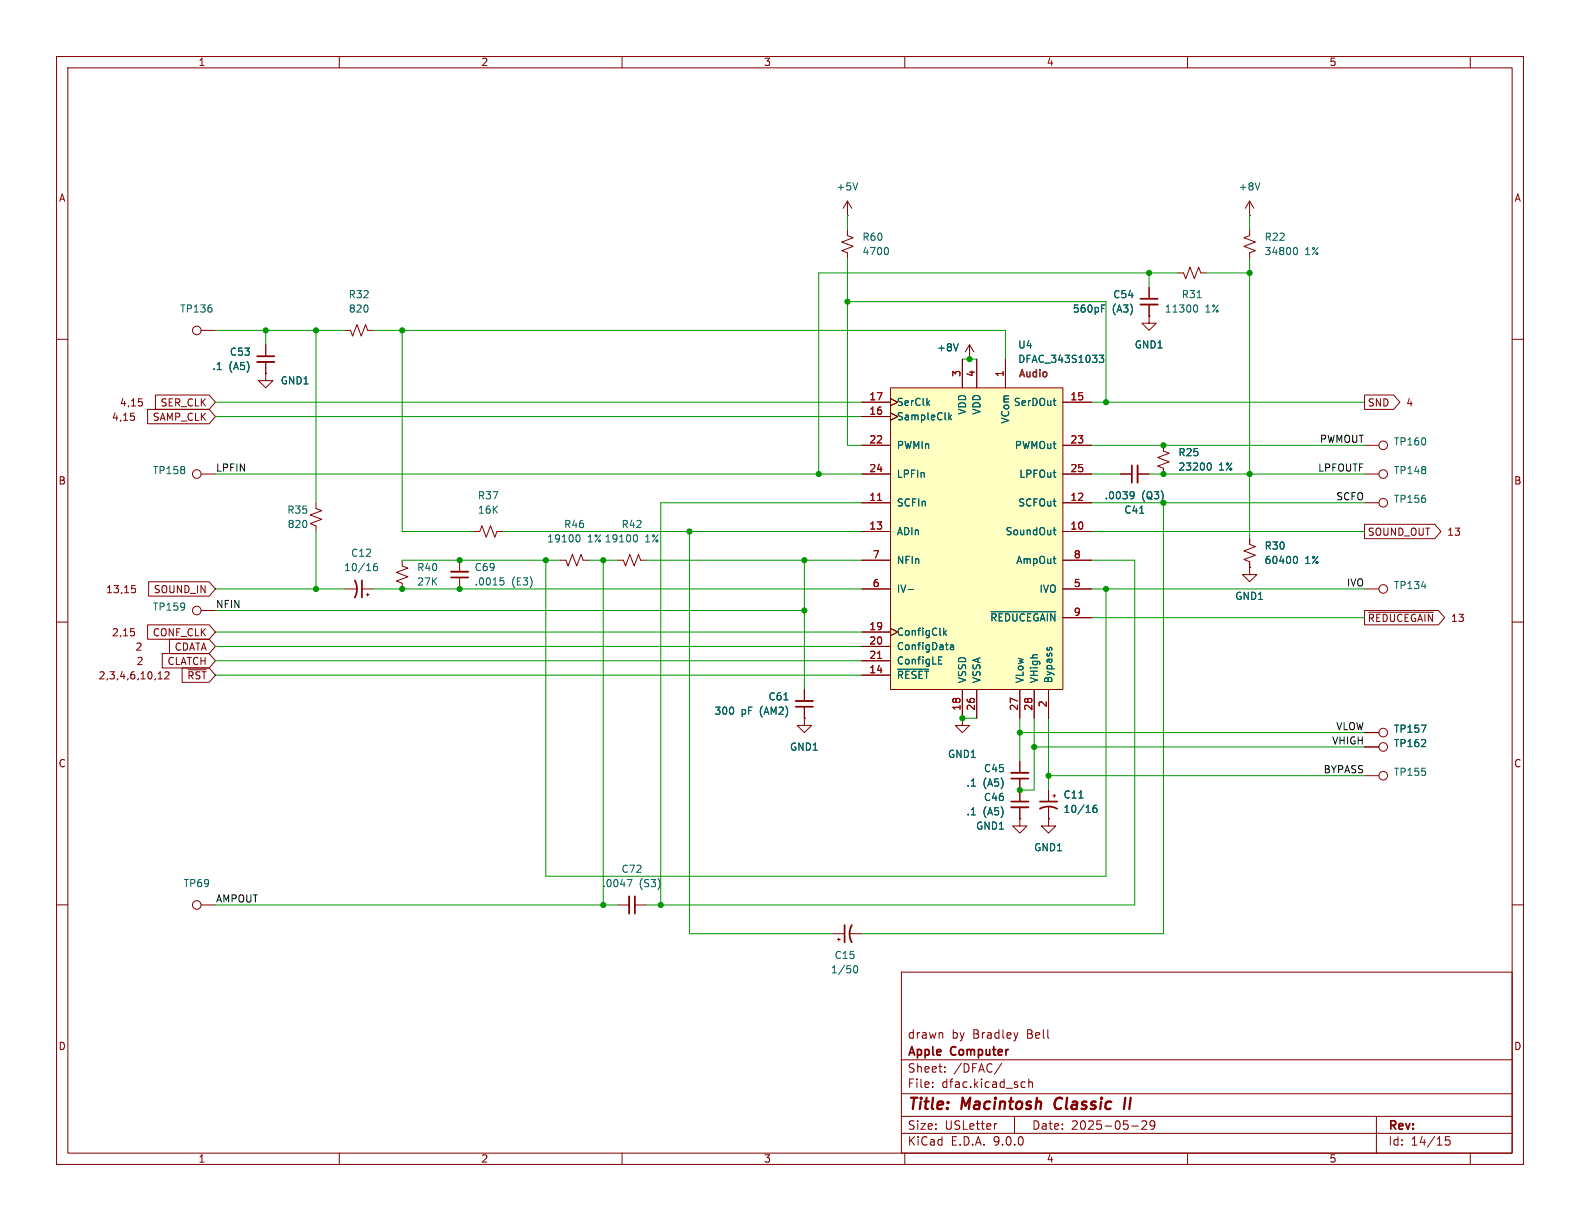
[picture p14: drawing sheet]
<svg xmlns="http://www.w3.org/2000/svg" width="279mm" height="216mm" viewBox="0 0 279 216" stroke-linecap="round" stroke-linejoin="round" font-family="sans-serif">
<defs><g id="words">
<g font-size="2.8" fill="#840000">
<text x="160.4" y="196.8">Title:</text>
<text x="170.1" y="196.8">Macintosh</text>
<text x="187.3" y="196.8">Classic</text>
</g>
<g font-size="2.1" fill="#840000">
<text x="160.4" y="183.9">drawn</text>
<text x="168.3" y="183.9">by</text>
<text x="172.1" y="183.9">Bradley</text>
<text x="181.7" y="183.9">Bell</text>
<text x="160.4" y="189.9">Sheet:</text>
<text x="160.4" y="187.1">Apple</text>
<text x="168.2" y="187.1">Computer</text>
<text x="168.6" y="189.9">/DFAC/</text>
<text x="160.4" y="192.6">File:</text>
<text x="166.5" y="192.6">dfac.kicad_sch</text>
<text x="160.4" y="202.8">KiCad</text>
<text x="160.4" y="200">Size:</text>
<text x="167.1" y="200">USLetter</text>
<text x="168.1" y="202.8">E.D.A.</text>
<text x="175.7" y="202.8">9.0.0</text>
<text x="182.4" y="200">Date:</text>
<text x="189.4" y="200">2025-05-29</text>
<text x="245.4" y="200.2">Rev:</text>
<text x="245.4" y="202.8">Id:</text>
<text x="249.5" y="202.8">14/15</text>
</g>
<g font-size="1.8" fill="#840000">
<text x="35" y="11.9">1</text>
<text x="85" y="11.9">2</text>
<text x="135" y="11.9">3</text>
<text x="185" y="11.9">4</text>
<text x="235" y="11.9">5</text>
<text x="10.3" y="35.9">A</text>
<text x="267.7" y="35.9">A</text>
<text x="19.7" y="74.6">4,15</text>
<text x="21.1" y="72.1">4,15</text>
<text x="26.9" y="74.6">SAMP_CLK</text>
<text x="28.3" y="72.1">SER_CLK</text>
<text x="241.8" y="72.1">SND</text>
<text x="248.6" y="72.1">4</text>
<text x="10.3" y="85.9">B</text>
<text x="267.7" y="85.9">B</text>
<text x="241.8" y="94.9">SOUND_OUT</text>
<text x="255.8" y="94.9">13</text>
<text x="18.7" y="105.1">13,15</text>
<text x="27.1" y="105.1">SOUND_IN</text>
<text x="19.7" y="112.7">2,15</text>
<text x="26.9" y="112.7">CONF_CLK</text>
<text x="241.8" y="110.2">~{REDUCEGAIN} 13</text>
<text x="23.9" y="115.3">2</text>
<text x="24" y="117.8">2</text>
<text x="29.5" y="117.8">CLATCH</text>
<text x="30.8" y="115.3">CDATA</text>
<text x="17.3" y="120.3">2,3,4,6,10,12</text>
<text x="33" y="120.3">~{RST}</text>
<text x="10.3" y="135.9">C</text>
<text x="267.7" y="135.9">C</text>
<text x="10.3" y="185.9">D</text>
<text x="267.7" y="185.9">D</text>
<text x="35" y="205.8">1</text>
<text x="85" y="205.8">2</text>
<text x="135" y="205.8">3</text>
<text x="185" y="205.8">4</text>
<text x="235" y="205.8">5</text>
</g>
<g font-size="1.8" fill="#006464">
<text x="147.8" y="33.9">+5V</text>
<text x="218.9" y="33.9">+8V</text>
<text x="152.4" y="42.8">R60</text>
<text x="152.4" y="45.3">4700</text>
<text x="223.5" y="42.8">R22</text>
<text x="223.5" y="45.3">34800</text>
<text x="230.7" y="45.3">1%</text>
<text x="61.6" y="52.9">R32</text>
<text x="196.8" y="52.9">C54</text>
<text x="208.9" y="52.9">R31</text>
<text x="31.8" y="55.5">TP136</text>
<text x="61.6" y="55.5">820</text>
<text x="189.6" y="55.5">560pF</text>
<text x="196.7" y="55.5">(A3)</text>
<text x="205.9" y="55.5">11300</text>
<text x="213.1" y="55.5">1%</text>
<text x="37.5" y="65.6">.1</text>
<text x="40.4" y="65.6">(A5)</text>
<text x="40.5" y="63.1">C53</text>
<text x="165.6" y="62.3">+8V</text>
<text x="180" y="61.8">U4</text>
<text x="180" y="64.4">DFAC_343S1033</text>
<text x="200.6" y="61.8">GND1</text>
<text x="49.5" y="68.2">GND1</text>
<text x="158.5" y="72">SerClk</text>
<text x="179.2" y="72">SerDOut</text>
<text x="158.5" y="74.5">SampleClk</text>
<text x="171" y="73.4" transform="rotate(-90 171 73.4)">VDD</text>
<text x="173.6" y="73.4" transform="rotate(-90 173.6 73.4)">VDD</text>
<text x="178.7" y="75" transform="rotate(-90 178.7 75)">VCom</text>
<text x="158.5" y="79.6">PWMIn</text>
<text x="179.4" y="79.6">PWMOut</text>
<text x="208.3" y="80.9">R25</text>
<text x="208.3" y="83.4">23200</text>
<text x="215.5" y="83.4">1%</text>
<text x="246.4" y="79">TP160</text>
<text x="26.9" y="84">TP158</text>
<text x="84.4" y="88.5">R37</text>
<text x="158.5" y="84.7">LPFIn</text>
<text x="158.5" y="89.8">SCFIn</text>
<text x="180" y="89.8">SCFOut</text>
<text x="180.1" y="84.7">LPFOut</text>
<text x="195.2" y="88.5">.0039</text>
<text x="201.9" y="88.5">(Q3)</text>
<text x="246.4" y="84">TP148</text>
<text x="246.4" y="89.1">TP156</text>
<text x="50.7" y="91">R35</text>
<text x="50.8" y="93.6">820</text>
<text x="84.4" y="91">16K</text>
<text x="99.7" y="93.6">R46</text>
<text x="109.8" y="93.6">R42</text>
<text x="158.5" y="94.8">ADIn</text>
<text x="177.7" y="94.8">SoundOut</text>
<text x="198.7" y="91">C41</text>
<text x="60.7" y="101.2">10/16</text>
<text x="62" y="98.7">C12</text>
<text x="73.7" y="101.2">R40</text>
<text x="83.8" y="101.2">C69</text>
<text x="96.7" y="96.1">19100</text>
<text x="103.9" y="96.1">1% 19100</text>
<text x="114" y="96.1">1%</text>
<text x="158.5" y="99.9">NFIn</text>
<text x="179.6" y="99.9">AmpOut</text>
<text x="223.5" y="97.4">R30</text>
<text x="223.5" y="99.9">60400</text>
<text x="230.7" y="99.9">1%</text>
<text x="73.7" y="103.7">27K</text>
<text x="83.8" y="103.7">.0015</text>
<text x="90.4" y="103.7">(E3)</text>
<text x="158.5" y="105">IV-</text>
<text x="183.7" y="105">IVO</text>
<text x="218.3" y="106.3">GND1</text>
<text x="246.4" y="104.4">TP134</text>
<text x="26.9" y="108.2">TP159</text>
<text x="158.5" y="112.6">ConfigClk</text>
<text x="175" y="110.1">~{REDUCEGAIN}</text>
<text x="158.5" y="115.2">ConfigData</text>
<text x="158.5" y="117.7">ConfigLE</text>
<text x="135.8" y="124">C61</text>
<text x="158.5" y="120.2">~{RESET}</text>
<text x="171" y="120.9" transform="rotate(-90 171 120.9)">VSSD</text>
<text x="173.6" y="120.9" transform="rotate(-90 173.6 120.9)">VSSA</text>
<text x="181.2" y="120.9" transform="rotate(-90 181.2 120.9)">VLow</text>
<text x="183.7" y="120.9" transform="rotate(-90 183.7 120.9)">VHigh</text>
<text x="186.3" y="120.9" transform="rotate(-90 186.3 120.9)">Bypass</text>
<text x="126.2" y="126.6">300</text>
<text x="131" y="126.6">pF</text>
<text x="134.5" y="126.6">(AM2)</text>
<text x="246.4" y="129.8">TP157</text>
<text x="139.6" y="132.9">GND1</text>
<text x="167.5" y="134.2">GND1</text>
<text x="173.9" y="136.7">C45</text>
<text x="246.4" y="137.4">TP155</text>
<text x="246.4" y="132.3">TP162</text>
<text x="170.8" y="139.3">.1</text>
<text x="173.8" y="139.3">(A5)</text>
<text x="173.9" y="141.8">C46</text>
<text x="188" y="143.9">10/16</text>
<text x="188" y="141.4">C11</text>
<text x="170.8" y="144.4">.1</text>
<text x="172.5" y="146.9">GND1</text>
<text x="173.8" y="144.4">(A5)</text>
<text x="109.8" y="154.5">C72</text>
<text x="182.8" y="150.7">GND1</text>
<text x="32.4" y="157.1">TP69</text>
<text x="106.4" y="157.1">.0047</text>
<text x="113" y="157.1">(S3)</text>
<text x="146.8" y="172.3">1/50</text>
<text x="147.5" y="169.8">C15</text>
</g>
<g font-size="1.8" fill="#a90000">
<text x="153.6" y="70.9">17</text>
<text x="169.9" y="66.7" transform="rotate(-90 169.9 66.7)">3</text>
<text x="172.5" y="66.7" transform="rotate(-90 172.5 66.7)">4</text>
<text x="177.5" y="66.7" transform="rotate(-90 177.5 66.7)">1</text>
<text x="189.2" y="70.9">15</text>
<text x="153.6" y="73.4">16</text>
<text x="153.6" y="78.5">22</text>
<text x="153.6" y="83.6">24</text>
<text x="189.2" y="78.5">23</text>
<text x="189.2" y="83.6">25</text>
<text x="153.6" y="88.6">11</text>
<text x="189.2" y="88.6">12</text>
<text x="153.6" y="93.7">13</text>
<text x="189.2" y="93.7">10</text>
<text x="154.2" y="98.8">7</text>
<text x="189.8" y="98.8">8</text>
<text x="154.2" y="103.9">6</text>
<text x="189.8" y="103.9">5</text>
<text x="153.6" y="111.5">19</text>
<text x="189.8" y="109">9</text>
<text x="153.6" y="114">20</text>
<text x="153.6" y="116.6">21</text>
<text x="153.6" y="119.1">14</text>
<text x="169.9" y="125.8" transform="rotate(-90 169.9 125.8)">18</text>
<text x="172.5" y="125.8" transform="rotate(-90 172.5 125.8)">26</text>
<text x="180.1" y="125.8" transform="rotate(-90 180.1 125.8)">27</text>
<text x="182.6" y="125.8" transform="rotate(-90 182.6 125.8)">28</text>
<text x="185.2" y="125.2" transform="rotate(-90 185.2 125.2)">2</text>
</g>
<text font-size="1.8" fill="#840084" x="179.9" y="67.1">Audio</text>
<g font-size="1.8" fill="#0f0f0f">
<text x="38.1" y="83.5">LPFIN</text>
<text x="233" y="83.5">LPFOUTF</text>
<text x="233.3" y="78.4">PWMOUT</text>
<text x="236.2" y="88.6">SCFO</text>
<text x="38.1" y="107.6">NFIN</text>
<text x="238.1" y="103.8">IVO</text>
<text x="235.5" y="131.7">VHIGH</text>
<text x="236.2" y="129.2">VLOW</text>
<text x="234" y="136.8">BYPASS</text>
<text x="38.1" y="159.7">AMPOUT</text>
</g>
</g></defs>
<g fill="none" stroke="#840000" stroke-width=".18">
<path d="M10 10h259.4v195.9h-259.4zM12 12h255.4v191.9h-255.4zM60 10v2M110 10v2M160 10v2M210 10v2M260 10v2M221 38.1h.1M221 35.6v2.5M221 35.6l-.8 1.2M221 35.6l.7 1.2M35.6 58.4h2.5"/>
<path d="M203.2 55.9v1.3h-1.3l1.3 1.2 1.3-1.2h-1.3M203.2 55.9h.1M203.2 50.8v2M203.2 53.8v2.1M221 40.6v1.1l-1 .3 2 .8-2 .8 2 .7-1 .4v1M10 60h2M47 66v1.3h-1.3l1.3 1.3 1.3-1.3h-1.3M47 66h.1M47 61v2M47 64v2M171.4 63.5h.1M171.4 61l-.7 1.2"/>
<path d="M171.4 61l.8 1.2M171.4 61v2.5M241.3 78.7h2.5M267.4 60h2M35.6 83.8h2.5M99.1 99.1h1l.4 1 .7-2.1 .8 2.1 .7-2.1 .4 1.1h1M109.2 99.1h1l.4 1 .8-2.1 .7 2.1 .8-2.1 .4 1.1h1M198.1 83.8h2.1M201.2 83.8h2M221 95.3v1l1 .3-2 .8 2 .8-2 .7 1 .4v1M241.3 83.8h2.5M10 110h2"/>
<path d="M35.6 108h2.5M61 104.1h2M64 104.1h2M64.8 105.2h.5M65 104.9v.5M221 100.3v1.3h-1.3l1.3 1.3 1.2-1.3h-1.2M221 100.3h.1M241.3 104.1h2.5M267.4 110h2M142.2 127v1.3h-1.2l1.2 1.2 1.3-1.2h-1.3M142.2 127h.1M142.2 121.9v2.1"/>
<path d="M142.2 125v2M185.4 139.7v2M185.4 142.7v2.1M186.2 140.7h.5M186.4 140.5v.5M10 160h2M109.2 160h2.1M112.3 160h2M159.4 171.9h108v32h-108zM267.4 160h2M159.4 197.4h108M159.4 193.4h108"/>
<path d="M159.4 187.4h108M164.9 192.1v.2M164.9 191.4v.1M166.6 182.7l.1 .9M167.1 189.4v.2M167.1 188.7v.1M176.3 198.7l-.3 .1M177.1 188l-1.2 1.9M179.4 197.4v3M180 182.6l-.4 1M180.9 191.3l.4 .1M181.3 192.2l-.4 .1"/>
<path d="M181.9 191.4l.2-.1 .4 .1 .1 .9M181.9 190.8v1.5M200.1 199.1h1.2M201.9 198.3l.6-.1 .2 .1 .1 .3-.9 1.1h.9M204.2 198.8l-.3 .3h-.3l-.2-.3 .1-.5 .4-.1 .2 .1a.99 .99 0 0 1-.3 1.4h-.3M243.4 197.4v6.5M60 203.9v2M110 203.9v2M159.4 200.4h108M160 203.9v2M210 203.9v2M256.4 201h-.8v.7l.2-.1h.5l.1 .2v.5l-.3 .2-.5-.2"/>
<path d="M260 203.9v2"/>
<circle cx="34.8" cy="58.4" r=".76"/>
<circle cx="244.6" cy="78.7" r=".76"/>
<circle cx="34.8" cy="83.8" r=".76"/>
<circle cx="244.6" cy="83.8" r=".76"/>
<circle cx="34.8" cy="107.9" r=".76"/>
<circle cx="244.6" cy="104.1" r=".76"/>
</g>
<path d="M186.8 194.4a1.27 1.27 0 0 0 0 1.6M199 194.1l-.3 2M199.9 194.1l-.2 2" fill="none" stroke="#840000" stroke-width=".4"/>
<path d="M201.7 52.8h3M45.5 63h3M200.2 82.3v3M62.7 102.6a3.2 3.2 0 0 1 0 3.1M64 102.6v3.1M140.7 125h3.1M112.3 158.5v3M183.9 143a3.2 3.2 0 0 1 3 0M183.9 141.7h3" fill="none" stroke="#840000" stroke-width=".3"/>
<path d="M201.7 53.8h3M45.5 64h3M201.2 82.3v3M140.7 124h3.1M111.3 158.5v3" fill="none" stroke="#840000" stroke-width=".33"/>
<g fill="none" stroke="#006464" stroke-width=".18">
<path d="M222.8 32.3l-.4 1.3M194.8 54.5h.4M194.8 53.9h.6M228.9 43.8h.1a.68 .68 0 0 1 .5 .6 .68 .68 0 0 1-.5 .6h-.1M169.5 60.8l-.5 1.2M66.7 99.6l-.4 .1a.86 .86 0 0 0 0 1.2l.4-.1 .1-.4-.3-.3h-.2l-.3 .3M102 94.6h.1a.68 .68 0 0 1 .5 .6 .68 .68 0 0 1-.5 .6h-.1M112.2 94.6h.1a.68 .68 0 0 1 .4 .6 .68 .68 0 0 1-.4 .6h-.1M200.1 86.9l.4 .2a.84 .84 0 0 1-.3 1.1M200.5 87.5l-.2 .2h-.2M201.5 90.7h.8M228.9 98.4h.1a.68 .68 0 0 1 .5 .6 .68 .68 0 0 1-.5 .6h-.1"/>
<path d="M251.4 103.7h.8M138.6 123.8h.7M110.9 155.5h.9l-.6 1.3M190.8 141.1h.7M193.9 142.4h-.4a.86 .86 0 0 0 0 1.3l.4-.2 .1-.4-.2-.2h-.3l-.2 .2"/>
</g>
<path d="M157.5 68.6h30.5v53.3h-30.5z" fill="#ffffc2"/>
<g fill="none" stroke="#840000" stroke-width=".18">
<path d="M149.9 38.1h.1M149.9 35.6l-.8 1.2M149.9 35.6l.7 1.2M149.9 35.6v2.5M61 58.4h1l.4 1 .7-2 .8 2 .7-2 .4 1h1M149.9 40.6v1.1l1 .3-2.1 .8 2.1 .8-2.1 .7 1.1 .4v1M203.2 55.9h.1M203.2 50.8v2M203.2 53.8v2.1M208.3 48.3h1l.4 1 .7-2.1 .8 2.1 .8-2.1 .3 1.1h1.1M23.1 73.1h.6M23.7 73.6l.1 .2-.1 .5"/>
<path d="M24.5 70.5h.6M25.1 71.1l.1 .1-.1 .5M26.1 72.4h10.9l1.1 1.3-1.1 1.2h-10.9zM27.5 69.8h9.5l1.1 1.3-1.1 1.3h-9.5zM47 66h.1M47 61v2M47 64v2M152.4 71.1h5.1M152.4 73.7h5.1M152.4 78.7h5.1M157.5 68.6h30.5v53.3h-30.5zM157.5 70.5l1.2 .6-1.2 .7"/>
<path d="M157.5 73l1.2 .7-1.2 .6M170.2 63.5v5.1M171.4 63.5h.1M172.7 63.5v5.1M177.8 63.5v5.1M188 71.1h5M188 78.7h5M205.7 78.7v1.1l1.1 .3-2.1 .8 2.1 .8-2.1 .7 1 .4v1M241.3 69.8h5.1l1.2 1.3-1.2 1.3h-5.1zM55.9 88.9v1l1 .4-2 .8 2 .7-2 .8 1 .4v1M71.1 99.1v1l1 .4-2 .7 2 .8-2 .7 1 .4v1M81.3 99.1v2"/>
<path d="M83.8 94h1l.4-1 .8 2 .7-2 .8 2 .4-1h1M152.4 83.8h5.1M152.4 88.9h5.1M152.4 94h5.1M152.4 99.1h5.1M188 83.8h5M188 88.9h5M188 94h5M188 99.1h5M198.1 83.8h2.1M201.2 83.8h2M221 95.3v1"/>
<path d="M221 99.3v1M241.3 92.7h12.4l1.1 1.3-1.1 1.3h-12.4zM241.3 88.9h2.5M23.1 111.2h.6M23.3 103.5h.6M23.4 104h.3l.3 .3-.1 .4-.5 .1M23.7 111.7l.1 .2-.1 .5M26.1 110.5h10.9l1.1 1.3-1.1 1.2h-10.9zM26.3 102.9h10.7l1.1 1.2-1.1 1.3h-10.7zM28.1 119.1l.2-.3v1.3M28.7 115.6h8.3l1.1 1.2-1.1 1.3h-8.3zM29.2 118.9l.5-.1 .2 .3-.8 1h.8"/>
<path d="M30 113h7l1.1 1.3-1.1 1.3h-7zM32.2 118.1h4.8l1.1 1.3-1.1 1.3h-4.8zM33.3 118.4h3.1M81.3 102.1v2M152.4 104.1h5.1M152.4 111.8h5.1M152.4 114.3h5.1M152.4 116.8h5.1M152.4 119.4h5.1M157.5 111.1l1.2 .7-1.2 .6M188 104.1h5M188 109.2h5"/>
<path d="M221 100.3h.1M241.3 107.9h13.1l1.1 1.3-1.1 1.3h-13.1zM242 108.3h11.5M28 120.1h.7M142.2 127h.1M142.2 121.9v2.1M142.2 125v2M170.2 127v1.3h-1.3l1.3 1.2 1.2-1.2h-1.2M170.2 127h.1M170.2 121.9v5.1M172.7 121.9v5.1M180.3 121.9v5.1"/>
<path d="M180.3 134.6v2.1M180.3 137.7v4M182.9 121.9v5.1M185.4 121.9v5.1M185.4 139.7v2M241.3 137.2h2.5M241.3 132.1h2.5M241.3 129.5h2.5M180.3 144.8v1.3h-1.2l1.2 1.2 1.3-1.2h-1.3M180.3 144.8h.1M180.3 142.7v2.1M185.4 144.8v1.3h-1.3l1.3 1.2 1.3-1.2h-1.3"/>
<path d="M185.4 144.8h.1M185.4 142.7v2.1M35.6 160h2.5M147.3 165.1h2.1M148.1 166.1h.5M148.3 165.9v.5M150.4 165.1h2"/>
<circle cx="244.6" cy="88.9" r=".76"/>
<circle cx="244.6" cy="129.5" r=".76"/>
<circle cx="244.6" cy="137.2" r=".76"/>
<circle cx="244.6" cy="132.1" r=".76"/>
<circle cx="34.8" cy="160" r=".76"/>
</g>
<g fill="none" stroke="#006464" stroke-width=".18">
<path d="M151.7 32.3l-.4 1.3M156.8 43.8a.79 .79 0 0 1 0 1.2M194.8 53.9h.6M194.8 54.5h.4M211.2 54l.2-.1a.68 .68 0 0 1 .4 .7 .68 .68 0 0 1-.4 .6l-.2-.1M211.7 52.6h.7M167.8 73v1.2M167.9 73.8l.4 .4M168.3 73.4l-.5 .5M169.5 60.8l-.5 1.2M186.2 70.9h.5M186.6 71.7h.1"/>
<path d="M194.4 62.8h.8l-.5 .5 .4 .1v.6l-.2 .1-.5-.1M186.2 93.7h.5M186.2 98.8h.5M186.4 93.3v1.1l.3 .2M186.6 99.6h.1M200.1 86.9l.4 .2a.84 .84 0 0 1-.3 1.1M200.5 87.5l-.2 .2h-.2M201.5 90.7h.8M213.7 81.9h.1a.68 .68 0 0 1 .4 .6 .68 .68 0 0 1-.4 .6h-.1M228.9 98.4h.1a.68 .68 0 0 1 .5 .6 .68 .68 0 0 1-.5 .6h-.1M88.5 102.2h.6M88.6 102.7h.3l.2 .2-.1 .5h-.4"/>
<path d="M158.7 118.3h5.5M160.6 104.2h1M166 116.8h.4M166 117.4h.6M166.9 111.1v1.2M167 111.9l.4 .4M167.4 111.5l-.5 .5M168.1 114.1h.5v.8M168.6 114.3l-.4 .1-.2 .2 .2 .3 .4-.1M175.2 108.2h11.5M185.2 114.5v.1M185.6 114.6l.2-.1 .2 .1"/>
<path d="M138.6 123.8h.7M251.3 128.2h.9l-.6 1.3M190.8 141.1h.7M193.9 142.4h-.4a.86 .86 0 0 0 0 1.3l.4-.2 .1-.4-.2-.2h-.3l-.2 .2M151.1 170.8h.1a.68 .68 0 0 1 .5 .6 .68 .68 0 0 1-.5 .6 .84 .84 0 0 1-.1-1.2z"/>
</g>
<path d="M155.2 88.5h.7M155.2 116.4h.7" fill="none" stroke="#a90000" stroke-width=".18"/>
<path d="M79.8 102.1h3M178.8 137.7h3.1M178.8 141.7h3.1M149.4 163.6v3M150.6 163.6a3.2 3.2 0 0 0 0 3" fill="none" stroke="#840000" stroke-width=".3"/>
<path d="M79.8 101.1h3M178.8 136.7h3.1M178.8 142.7h3.1" fill="none" stroke="#840000" stroke-width=".33"/>
<g fill="none" stroke="#009600" stroke-width=".18">
<path d="M149.9 38.1v2.5M221 38.1v2.5M38.1 58.4h22.9M47 58.4v2.6M55.9 58.4v30.5M66 58.4h111.8v5.1M71.1 58.4v35.6h12.7M149.9 53.3h45.7v17.8M149.9 45.7v33h2.5M203.2 48.3v2.5M208.3 48.3h-63.5v35.5M213.4 48.3h7.6"/>
<path d="M221 45.7v49.6M38.1 71.1h114.3M38.1 73.7h114.3M170.2 63.5h2.5M193 78.7h48.3M193 71.1h48.3M38.1 83.8h114.3M55.9 94v10.1M71.1 99.1h28M88.9 94h63.5M96.5 99.1v55.8h99.1v-50.8M104.1 99.1h5.1"/>
<path d="M106.7 99.1v60.9M114.3 99.1h38.1M121.9 94v71.1h25.4M142.2 99.1v22.8M152.4 88.9h-35.6v71.1M193 99.1h7.7v60.9h-86.4M193 83.8h5.1M193 94h48.3M193 88.9h48.3M203.2 83.8h38.1M205.7 88.9v76.2h-53.3M38.1 104.1h22.9"/>
<path d="M38.1 119.4h114.3M38.1 114.3h114.3M38.1 116.8h114.3M38.1 108h104.1M38.1 111.8h114.3M66 104.1h86.4M193 104.1h48.3M193 109.2h48.3M170.2 127h2.5M180.3 127v7.6M180.3 129.5h61M182.9 127v12.7h-2.6"/>
<path d="M182.9 132.1h58.4M185.4 127v12.7M185.4 137.2h55.9M38.1 160h71.1"/>
</g>
<g fill="#009600" stroke="#009600" stroke-width=".18">
<circle cx="55.9" cy="58.4" r=".46"/>
<circle cx="71.1" cy="58.4" r=".46"/>
<circle cx="47" cy="58.4" r=".46"/>
<circle cx="205.7" cy="83.8" r=".46"/>
<circle cx="205.7" cy="78.7" r=".46"/>
<circle cx="221" cy="83.8" r=".46"/>
<circle cx="203.2" cy="48.3" r=".46"/>
<circle cx="171.4" cy="63.5" r=".46"/>
<circle cx="221" cy="48.3" r=".46"/>
<circle cx="149.9" cy="53.3" r=".46"/>
<circle cx="142.2" cy="99.1" r=".46"/>
<circle cx="142.2" cy="108" r=".46"/>
<circle cx="144.8" cy="83.8" r=".46"/>
<circle cx="106.7" cy="160" r=".46"/>
<circle cx="116.8" cy="160" r=".46"/>
<circle cx="180.3" cy="129.5" r=".46"/>
<circle cx="170.2" cy="127" r=".46"/>
<circle cx="182.9" cy="132.1" r=".46"/>
<circle cx="185.4" cy="137.2" r=".46"/>
<circle cx="180.3" cy="139.7" r=".46"/>
<circle cx="81.3" cy="104.1" r=".46"/>
<circle cx="96.5" cy="99.1" r=".46"/>
<circle cx="71.1" cy="104.1" r=".46"/>
<circle cx="81.3" cy="99.1" r=".46"/>
<circle cx="55.9" cy="104.1" r=".46"/>
<circle cx="121.9" cy="94" r=".46"/>
<circle cx="106.7" cy="99.1" r=".46"/>
<circle cx="195.6" cy="104.1" r=".46"/>
<circle cx="205.7" cy="88.9" r=".46"/>
<circle cx="195.6" cy="71.1" r=".46"/>
</g>
<use href="#words"/>
</svg>
